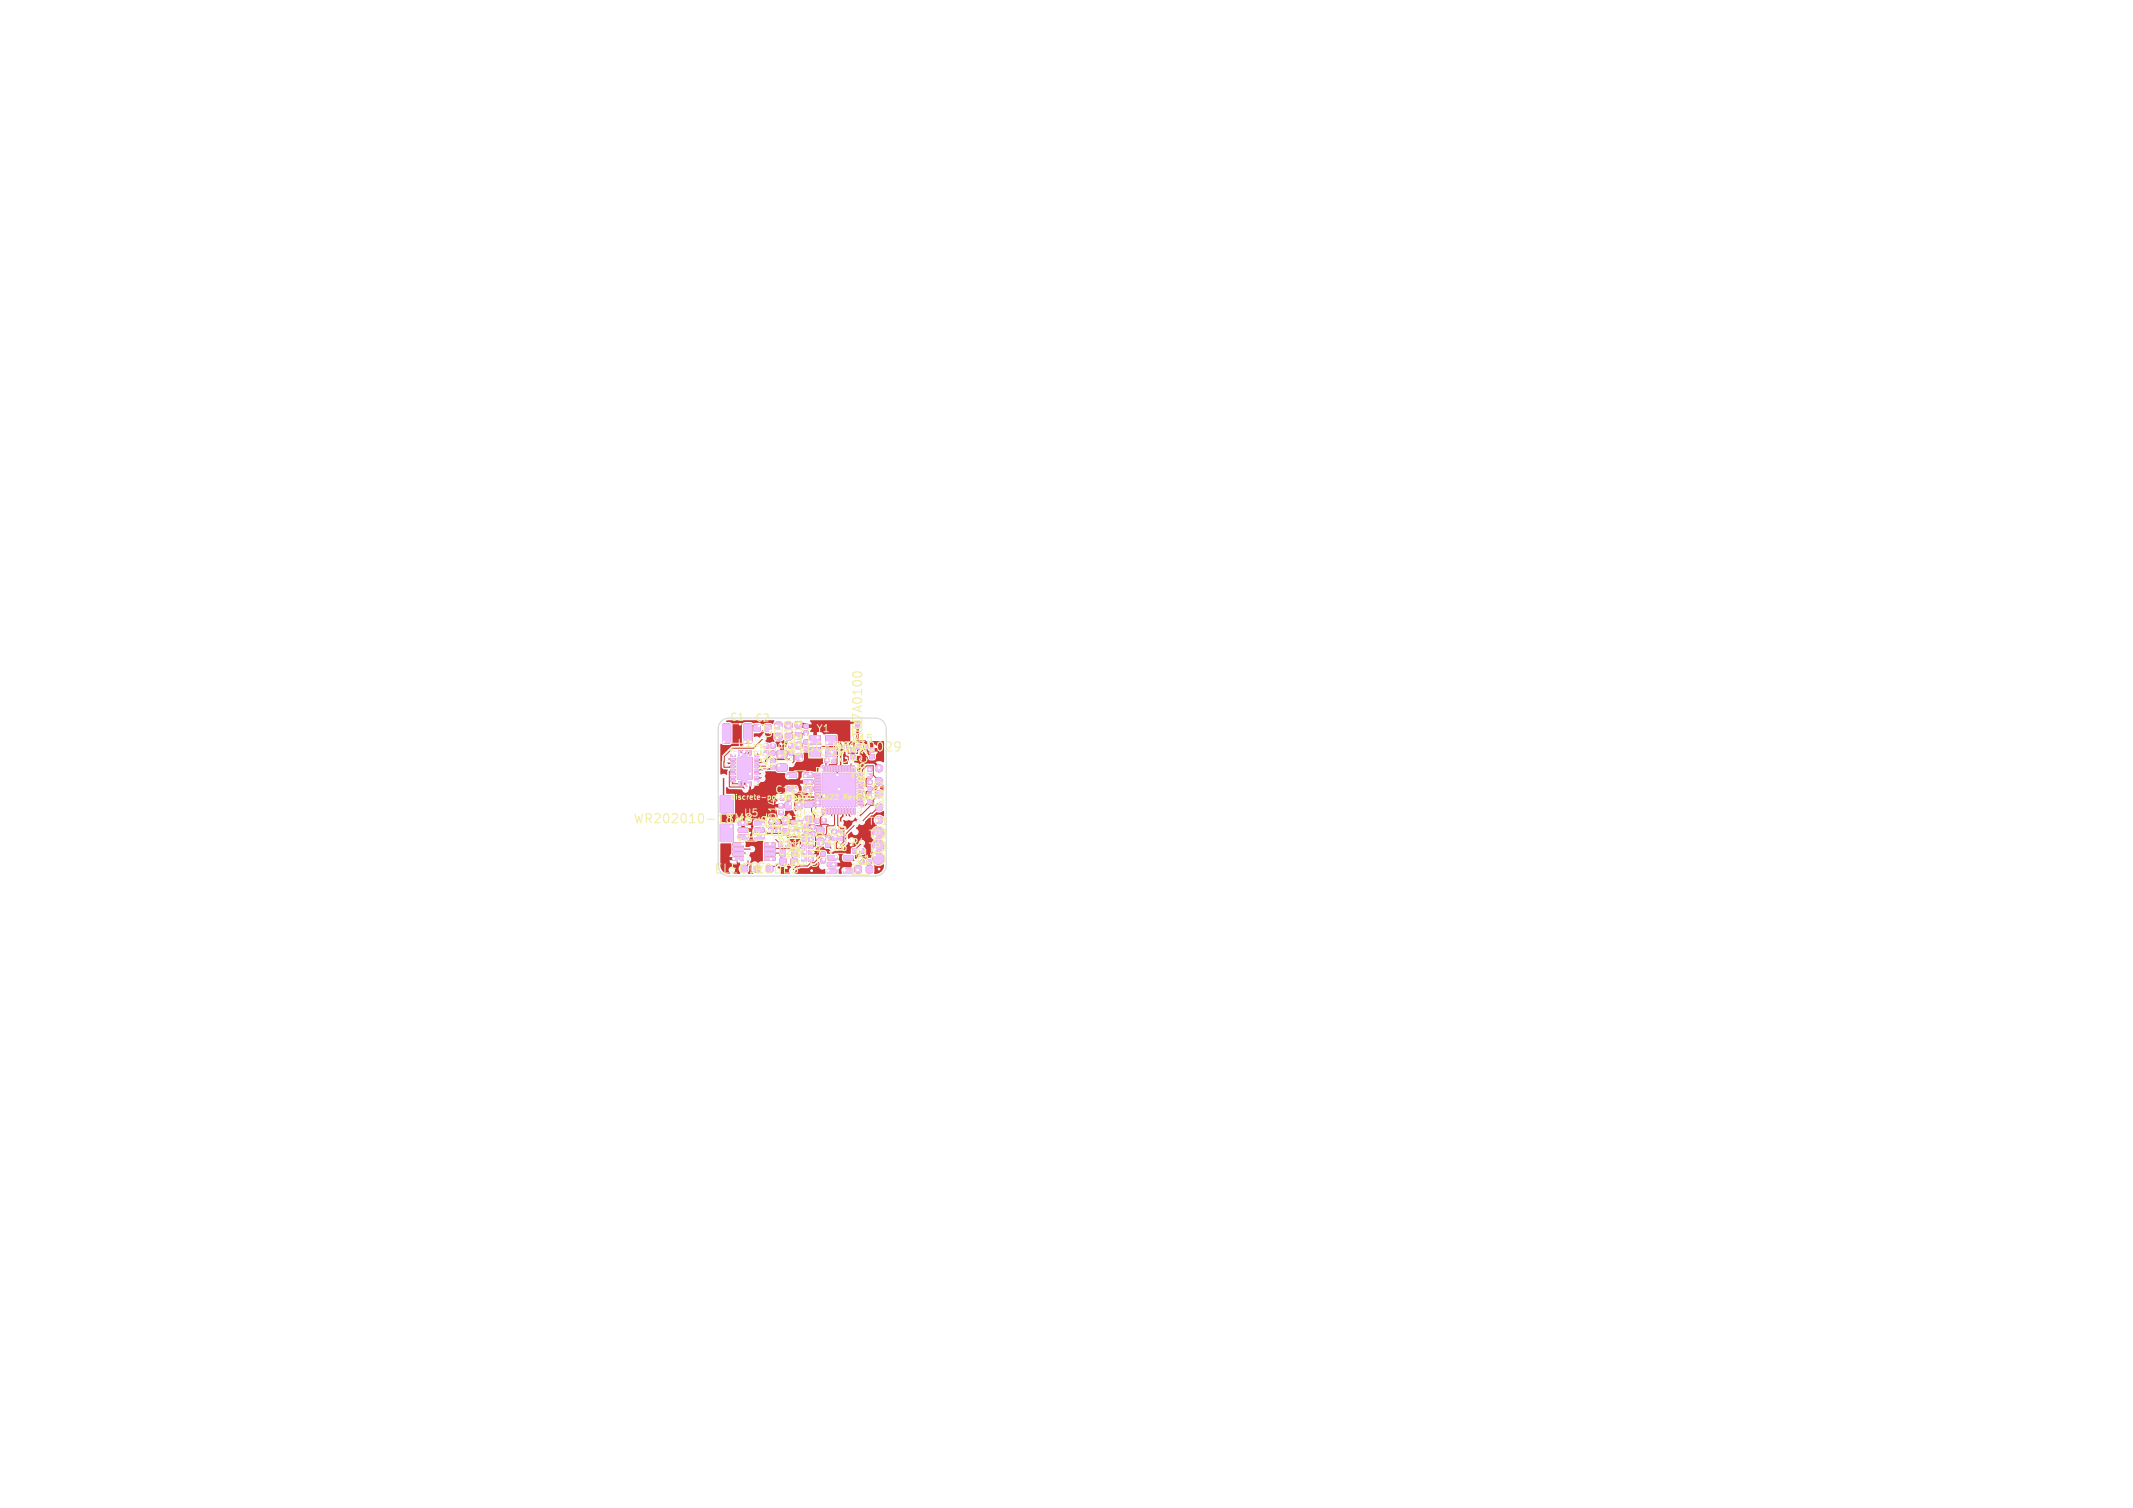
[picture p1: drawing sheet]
<svg xmlns="http://www.w3.org/2000/svg" width="297mm" height="210mm" viewBox="0 0 297 210" stroke-linecap="round" stroke-linejoin="round" font-family="sans-serif">
<defs><g id="words">
<g font-size="1.8" fill="#fff">
<text x="109.7" y="104.9">2450FM07A0029</text>
<text x="115.9" y="104.9">FL1</text>
<text x="120.3" y="108.7" transform="rotate(-90 120.3 108.7)">2450AT07A0100</text>
<text x="123.3" y="111.8" transform="rotate(-90 123.3 111.8)">J2</text>
<text x="88.1" y="114.9">WR202010-18M8-ID</text>
<text x="100" y="114.9">L1</text>
<text x="109.4" y="114.9">11uH</text>
<text x="104.2" y="121.9">J1</text>
</g>
<g font-size="1.8" fill="#f2eda1">
<text x="120.3" y="102.2" transform="rotate(-90 120.3 102.2)">E1</text>
<text x="123.3" y="112.7" transform="rotate(-90 123.3 112.7)">SWD</text>
</g>
<text font-size="1.8" fill="#d0d2cd" x="99.4" y="121.9">ELECTRODES</text>
<g font-size="1.4" fill="#fff">
<text x="101.5" y="100.6">C1</text>
<text x="105.1" y="100.7">C2</text>
<text x="102.6" y="104.2">U1</text>
<text x="106.3" y="105.5" transform="rotate(-90 106.3 105.5)">C3</text>
<text x="107.2" y="107.5" transform="rotate(-90 107.2 107.5)">C6C4</text>
<text x="107.7" y="102.9" transform="rotate(-90 107.7 102.9)">C7</text>
<text x="107.9" y="107.1" transform="rotate(-90 107.9 107.1)">C9</text>
<text x="109.1" y="102.9" transform="rotate(-90 109.1 102.9)">C8</text>
<text x="109.7" y="105.5" transform="rotate(-90 109.7 105.5)">C5</text>
<text x="110.5" y="106.2" transform="rotate(-90 110.5 106.2)">C27 C10</text>
<text x="111.8" y="105.4" transform="rotate(-90 111.8 105.4)">C32C11</text>
<text x="114" y="105.5">C33</text>
<text x="118.3" y="106.5" transform="rotate(-90 118.3 106.5)">C35</text>
<text x="118.5" y="103.6">R15</text>
<text x="107.8" y="110.7">C12</text>
<text x="110.3" y="112">U2</text>
<text x="113.2" y="113.9">L3</text>
<text x="113.2" y="111.1" transform="rotate(-90 113.2 111.1)">U3</text>
<text x="120.7" y="112.8" transform="rotate(-90 120.7 112.8)">C29</text>
<text x="120.7" y="109.2" transform="rotate(-90 120.7 109.2)">C26C34</text>
<text x="103.9" y="116.8">U4</text>
<text x="107" y="116.6" transform="rotate(-90 107 116.6)">C16</text>
<text x="108.1" y="117.2">R9</text>
<text x="108.3" y="114.3" transform="rotate(-90 108.3 114.3)">C14</text>
<text x="108.7" y="116.7" transform="rotate(-90 108.7 116.7)">C18</text>
<text x="110.1" y="116.6" transform="rotate(-90 110.1 116.6)">C19</text>
<text x="111" y="116.1" transform="rotate(-90 111 116.1)">R7</text>
<text x="112.5" y="119" transform="rotate(-90 112.5 119)">C23</text>
<text x="112.8" y="117.2" transform="rotate(-90 112.8 117.2)">C20</text>
<text x="113.5" y="118" transform="rotate(-90 113.5 118)">C25</text>
<text x="114.8" y="118.8" transform="rotate(-90 114.8 118.8)">R10</text>
<text x="115.9" y="118.7">U6</text>
<text x="116.6" y="117.9" transform="rotate(-90 116.6 117.9)">C31</text>
<text x="118.4" y="118.1">R4</text>
<text x="118.9" y="119.6">R14</text>
<text x="120.8" y="116.9">TP2</text>
<text x="120.8" y="115.1">TP1</text>
<text x="111.6" y="120.8" transform="rotate(-90 111.6 120.8)">R13</text>
<text x="112.5" y="120.8" transform="rotate(-90 112.5 120.8)">C24</text>
<text x="114.2" y="121" transform="rotate(-90 114.2 121)">C21</text>
<text x="119.2" y="120.4">D1</text>
</g>
<g font-size="1.4" fill="#f2eda1">
<text x="113.6" y="102.2">Y1</text>
<text x="103.5" y="113.9">U5</text>
<text x="108.9" y="111.5">C13</text>
<text x="120.7" y="111" transform="rotate(-90 120.7 111)">C28</text>
<text x="107.9" y="116.6" transform="rotate(-90 107.9 116.6)">C17</text>
<text x="108.2" y="118.1">R11</text>
<text x="108.2" y="119.3">C22</text>
<text x="111.6" y="119" transform="rotate(-90 111.6 119)">R12R8 L2</text>
<text x="118" y="117.9" transform="rotate(-90 118 117.9)">C30</text>
<text x="120.8" y="118.7">TP3</text>
</g>
<g font-size="1" fill="#f2eda1">
<text x="101.7" y="111.5">discrete-potentiostat</text>
<text x="117.6" y="111.5">RevC</text>
</g>
<g font-size="1" fill="#fff">
<text x="113.7" y="111.5">23x22</text>
<text x="120.9" y="111.5">6L</text>
</g>
</g></defs>
<g fill="#c83434" stroke="#c83434" stroke-width=".14">
<path d="M114.9 105.6h.5v.6h-.5z"/>
<path d="M115.8 105.6h.5v.6h-.5z"/>
<path d="M120.8 109.6h.6v.5h-.6z"/>
<path d="M105 101h.8v.8h-.8z"/>
<path d="M115 117.5h.6v.4h-.6z"/>
<path d="M115 116.5h.6v.4h-.6z"/>
<path d="M113.8 115.2h.8v.8h-.8z"/>
<path d="M115.3 112.6h.2v.8l-.2-.1z"/>
<path d="M115.7 112.6h.2l-.1 .8-.1-.1z"/>
<path d="M116.1 112.6h.2l-.1 .8-.1-.1z"/>
<path d="M116.5 112.6h.2v.8l-.2-.1z"/>
<path d="M116.9 112.6h.2v.8l-.2-.1z"/>
<path d="M117.3 112.6h.2v.8l-.2-.1z"/>
<path d="M117.7 112.6h.2l-.1 .8-.1-.1z"/>
<path d="M118.1 112.6h.2l-.1 .8-.1-.1z"/>
<path d="M118.5 112.6h.2v.8l-.2-.1z"/>
<path d="M118.9 112.6h.2v.8l-.2-.1z"/>
<path d="M118.1 106.7h.2v.7h-.2z"/>
<path d="M117.7 106.7h.2v.7h-.2z"/>
<path d="M117.3 106.7h.2v.7h-.2z"/>
<path d="M116.9 106.7h.2v.7h-.2z"/>
<path d="M116.5 106.7h.2v.7h-.2z"/>
<path d="M116.1 106.7h.2l-.1 .7h-.1z"/>
<path d="M115.7 106.7h.2v.7h-.2z"/>
<path d="M115.3 106.7h.2v.7h-.2z"/>
<path d="M114.9 106.7h.2v.7h-.2z"/>
<path d="M114.5 106.7h.2v.7h-.2z"/>
<path d="M113.5 107.7h.7v.1l-.7 .1z"/>
<path d="M113.5 108.1h.7v.1l-.7 .1z"/>
<path d="M113.5 108.5h.7v.2h-.7z"/>
<path d="M113.5 108.9h.7v.2h-.7z"/>
<path d="M113.5 109.3h.7v.2h-.7z"/>
<path d="M113.5 109.7h.7v.1l-.7 .1z"/>
<path d="M113.5 110.1h.7v.1l-.7 .1z"/>
<path d="M113.5 111.7h.7v.1l-.7 .1z"/>
<path d="M113.5 112.1h.7v.1l-.7 .1z"/>
<path d="M114.5 107.7h4.6v4.6h-4.6z"/>
<path d="M100.3 110.8h1.8v2.4h-1.8z"/>
<path d="M100.3 114.8h1.8v2.4h-1.8z"/>
<path d="M114.5 114h.5v.6h-.5z"/>
<path d="M115.2 119.2h1.2l.1 .5-.1 .1-1.1-.1-.1-.1z"/>
<path d="M115.2 120.1h1.2l.1 .5-.1 .1h-1.1l-.1-.2z"/>
<path d="M115.2 121.1h1.2l.1 .5-.1 .1-1.1-.1-.1-.1z"/>
<path d="M117.5 121.1h1.2l.1 .5-.1 .1-1.1-.1-.1-.1z"/>
<path d="M117.5 119.2h1.2l.1 .5-.1 .1-1.1-.1-.1-.1z"/>
<path d="M107.3 104.6h.6v.5h-.6z"/>
<path d="M107.3 103.7h.6v.5h-.6z"/>
<path d="M110.8 105h.8v.8h-.8z"/>
<path d="M115 102.4h1.4v1.3h-1.4z"/>
<path d="M112.8 102.4h1.4v1.3h-1.4z"/>
<path d="M120.8 111.4h.6v.5h-.6z"/>
<path d="M120.8 110.5h.6v.5h-.6z"/>
<path d="M108.2 106.5l1.3-.1 .1 .3v.5l-.2 .2h-1.1l-.1-.3z"/>
<path d="M108.2 104.6l1.3-.1 .1 .3v.5l-.2 .2h-1.1l-.1-.3z"/>
<path d="M112.6 119.4h.6v.5h-.6z"/>
<path d="M112.6 118.5h.6v.5h-.6z"/>
<path d="M121.1 105.1h.6v.5h-.6z"/>
<path d="M114.3 119.6h.6v.5h-.6z"/>
<path d="M114.3 118.7h.6v.5h-.6z"/>
<path d="M102.8 104.6h.3l-.1 .5h-.2z"/>
<path d="M101.8 105.1h.5v.2l-.5 .1z"/>
<path d="M101.8 105.6h.5v.2l-.5 .1z"/>
<path d="M101.8 106.1h.5v.2l-.5 .1z"/>
<path d="M101.8 106.6h.5v.2l-.5 .1z"/>
<path d="M101.8 107.1h.5v.2l-.5 .1z"/>
<path d="M101.8 107.6h.5v.2l-.5 .1z"/>
<path d="M101.8 108.1h.5v.2l-.5 .1z"/>
<path d="M101.8 108.6h.5v.2l-.5 .1z"/>
<path d="M102.8 108.9h.3l-.1 .5h-.2z"/>
<path d="M104.3 108.9h.3l-.1 .5h-.2z"/>
<path d="M105.1 108.6h.5v.2l-.5 .1z"/>
<path d="M105.1 108.1h.5v.2l-.5 .1z"/>
<path d="M105.1 107.6h.5v.2l-.5 .1z"/>
<path d="M105.1 107.1h.5v.2l-.5 .1z"/>
<path d="M105.1 106.6h.5v.2l-.5 .1z"/>
<path d="M105.1 106.1h.5v.2l-.5 .1z"/>
<path d="M104.3 104.6h.3l-.1 .5h-.2z"/>
<path d="M103.3 104.6h.2v.5h-.2z"/>
<path d="M103.3 108.9h.2v.5h-.2z"/>
<path d="M102.7 105.5h.6v-.4h.8v.4h.6v3h-.6v.4h-.8v-.4h-.6z"/>
<path d="M103.9 104.6h.2l-.1 .5h-.1z"/>
<path d="M103.9 108.9h.2l-.1 .5h-.1z"/>
<path d="M102.1 117.4h1.4v.4h-1.4z"/>
<path d="M102.1 118.1h1.4v.4h-1.4z"/>
<path d="M102.1 118.7h1.4v.4h-1.4z"/>
<path d="M102.1 119.4h1.4v.4h-1.4z"/>
<path d="M106.5 119.4h1.4v.4h-1.4z"/>
<path d="M106.5 118.7h1.4v.4h-1.4z"/>
<path d="M106.5 118.1h1.4v.4h-1.4z"/>
<path d="M106.5 117.4h1.4v.4h-1.4z"/>
<path d="M108.5 112.9h.5v.5h-.5z"/>
<path d="M108.5 112h.5v.5h-.5z"/>
<path d="M102.8 115.3h1.2l.1 .5-.1 .1h-1.1l-.1-.1z"/>
<path d="M102.8 116.3h1.2l.1 .5h-.1h-1.1l-.1-.1z"/>
<path d="M105.1 116.3h1.2l.1 .5h-.2h-1l-.1-.1z"/>
<path d="M105.1 115.3h1.2l.1 .5-.2 .1h-1l-.1-.1z"/>
<path d="M105.1 114.4h1.2l.1 .5h-.2h-1l-.1-.1z"/>
<path d="M120.8 119.7h.5v.6h-.5z"/>
<path d="M108.6 119.6h.8v.8h-.8z"/>
<path d="M109.4 111.8h.7v.8h-.7z"/>
<path d="M110.9 111.8h.8v.8h-.8z"/>
<path d="M108 100.6h.8v.8h-.8z"/>
<path d="M112 101.8h.5v.5h-.5z"/>
<path d="M112 100.9h.5v.5h-.5z"/>
<path d="M112.1 111.6h1l.1 .2v.5l-.2 .1h-.9l-.1-.2z"/>
<path d="M119.1 120.7h.8v.8h-.8z"/>
<path d="M120.7 120.7h.7v.8h-.7z"/>
<path d="M111.9 108.6h1.2l.1 .5-.1 .1h-1.1l-.1-.1z"/>
<path d="M111.9 107.7h1.2l.1 .5h-.1h-1.1l-.1-.1z"/>
<path d="M109.6 107.7h1.2l.1 .5h-.1h-1.1l-.1-.1z"/>
<path d="M109.6 109.6h1.2l.1 .5h-.1h-1.1l-.1-.1z"/>
<path d="M100.7 100.9l.8-.1 .2 .2 .1 2.2-.2 .3h-.8l-.2-.2z"/>
<path d="M103.6 100.9l.8-.1 .3 .2v2.2l-.2 .3h-.7l-.2-.2z"/>
<circle cx="122.3" cy="117.8" r=".75"/>
<circle cx="122.3" cy="119.6" r=".75"/>
<circle cx="122.3" cy="116" r=".75"/>
<circle cx="122.4" cy="107" r=".5"/>
</g>
<g fill="#ececec" stroke="#ececec" stroke-width=".14">
<circle cx="114.4" cy="107.2" r=".2"/>
<circle cx="110.8" cy="110" r=".2"/>
<circle cx="110" cy="111.9" r=".2"/>
<circle cx="119.6" cy="113" r=".2"/>
<circle cx="112.8" cy="107.8" r=".2"/>
<circle cx="112.5" cy="113.1" r=".2"/>
<circle cx="112.1" cy="108" r=".2"/>
<circle cx="111.5" cy="105.6" r=".2"/>
<circle cx="115.3" cy="121.3" r=".2"/>
<circle cx="105.6" cy="101.1" r=".2"/>
<circle cx="102.2" cy="105.1" r=".2"/>
<circle cx="104.5" cy="103.3" r=".2"/>
<circle cx="107.6" cy="103.7" r=".2"/>
<circle cx="115.8" cy="113.9" r=".2"/>
<circle cx="112.8" cy="119.6" r=".2"/>
<circle cx="117" cy="114.6" r=".2"/>
<circle cx="107.2" cy="117.5" r=".2"/>
<circle cx="101.3" cy="105.7" r=".2"/>
<circle cx="109.7" cy="108.1" r=".2"/>
<circle cx="108.8" cy="113" r=".2"/>
<circle cx="104.1" cy="119.7" r=".2"/>
<circle cx="103.4" cy="117.6" r=".2"/>
<circle cx="114.5" cy="120.7" r=".2"/>
<circle cx="116.4" cy="119.3" r=".2"/>
<circle cx="118.6" cy="113.9" r=".2"/>
<circle cx="106.3" cy="102.8" r=".2"/>
<circle cx="100.7" cy="108.2" r=".2"/>
<circle cx="100.8" cy="103.3" r=".2"/>
<circle cx="103.8" cy="110" r=".2"/>
<circle cx="114.7" cy="119.7" r=".2"/>
<circle cx="115.2" cy="116.9" r=".2"/>
<circle cx="113.9" cy="111.8" r=".2"/>
<circle cx="115.3" cy="114.6" r=".2"/>
<circle cx="119.1" cy="114.8" r=".2"/>
<circle cx="106.2" cy="107.7" r=".2"/>
<circle cx="102.9" cy="120" r=".2"/>
<circle cx="119.4" cy="121.1" r=".2"/>
<circle cx="108.7" cy="112.1" r=".2"/>
<circle cx="106.3" cy="102.3" r=".2"/>
<circle cx="103.6" cy="104.8" r=".2"/>
<circle cx="113.9" cy="102.7" r=".2"/>
<circle cx="122.4" cy="121" r=".2"/>
<circle cx="119.5" cy="114.3" r=".2"/>
<circle cx="116.6" cy="108" r=".2"/>
<circle cx="104.4" cy="107.7" r=".2"/>
<circle cx="116" cy="120.4" r=".2"/>
<circle cx="103.2" cy="105" r=".2"/>
<circle cx="112.7" cy="108.9" r=".2"/>
<circle cx="104.1" cy="109.3" r=".2"/>
<circle cx="113" cy="121.2" r=".2"/>
<circle cx="102.2" cy="119.6" r=".2"/>
<circle cx="116.8" cy="109.9" r=".2"/>
<circle cx="122.4" cy="106.9" r=".2"/>
<circle cx="105.2" cy="108.9" r=".2"/>
<circle cx="117.8" cy="113.9" r=".2"/>
<circle cx="104.7" cy="118.3" r=".2"/>
<circle cx="108.4" cy="106.6" r=".2"/>
<circle cx="119.6" cy="113.7" r=".2"/>
<circle cx="120" cy="114.4" r=".2"/>
<circle cx="106.2" cy="108.4" r=".2"/>
<circle cx="105.3" cy="103" r=".2"/>
<circle cx="117.6" cy="121.2" r=".2"/>
<circle cx="112.3" cy="102.3" r=".2"/>
<circle cx="101.2" cy="106.4" r=".2"/>
<circle cx="119.1" cy="115.9" r=".2"/>
<circle cx="104" cy="118.8" r=".2"/>
<circle cx="121.8" cy="119.1" r=".2"/>
<circle cx="107.3" cy="119.7" r=".2"/>
<circle cx="115.2" cy="105.9" r=".2"/>
</g>
<g fill="none" stroke="#c83434" stroke-width=".14">
<path d="M101.2 105.7h.6M101.8 107.3l-.3 .2v2l.2 .1h1.7l.4 .4M102 108.8v.3h.8M103 104.8l.1 .3M103.4 118.2h1.3M103.4 118.8h.6M103.4 109.1l.7 .1M103.7 107l.7 .8M104.1 119.7v.7M105.2 108.8v.1M105.5 107.2h.7M105.5 106.2h1"/>
<path d="M105.5 107.8h.6M105.5 108.3l.6 .1v.1M105.7 106.7h1.1M106.3 102.8l-1.4 1.4h-2.9l-1.2 1.2v.7v.7h1M106.8 116.1h2.3M107.8 118.1h2.3M109.8 116.5h1.6M110.7 111.5v1.3M110.8 111.4h2.7M112.5 108.9h.3M113 112.2v.7M113.3 115h1.1v.4"/>
<path d="M113.6 112.2v.7M113.8 102.7l-.3 .4M114.2 113.9v.9h1.2v-.2M114.4 107.2h.1M114.7 119.7v.1M115 106.1v.7M115.8 113.2v.6M116.2 113.4v1.4l-.1 .2h-.9l-.1 .1M116.5 105.5v.9h-1l-.1 .4M116.6 107.1v.9M116.7 113.2v1.7M116.8 109.9v.1"/>
<path d="M117.8 113.2v.6M118.2 113.2v.3l.3 .3M119.1 114.8l-1.3 1.3M120.6 106.7h1v1.3l.5 .5M121.5 112.1h-.3l-1.6 1.7M121.9 112.8l-.4 .4h-.3l-1.2 1.3M122.4 106.9v.1M115.9 120.4h.2M119.5 121.1l-.1 .1"/>
</g>
<path d="M100.8 108.2v2.9M101.8 106.3h-.4l-.2 .1M102.1 105.1v.1M104.5 101.1h.6M107.8 105.8h2.3M117.1 104.6v2.5M117.4 113.2v.5l-.3 .2v.7" fill="none" stroke="#c83434" stroke-width=".2"/>
<path d="M118 100.7h1.7" fill="none" stroke="#c83434" stroke-width=".3"/>
<path d="M102.1 119.6h.7" fill="none" stroke="#c83434" stroke-width=".15"/>
<g fill="#c83434">
<path d="M100.3 117.5h1.5v1a.7 .7 0 0 1-.2 .7v.2h1.4l.1 1a.87 .87 0 0 0 0 1.2h-1a.48 .48 0 0 0 .1-.7 .48 .48 0 0 0-.7 0 .63 .63 0 0 0 .2 .7 1.12 1.12 0 0 1-1.4-1.1v-.7h1.3l.2 .4 .8 .1v-.5h-2.3z"/>
<path d="M101.1 109.6h.1l.4 .3h1.3a.39 .39 0 0 1 .5 .3 .53 .53 0 0 0 .6 .2 .53 .53 0 0 0 .3-.5v-.6h-1.3a.14 .14 0 0 1-.2-.1 .14 .14 0 0 1 .1-.2h1.6l.1 .9 .3-.1 .2-.4 .7-.3a.44 .44 0 0 1 .5-.2 .64 .64 0 0 0 .2-.9l.1-.6h1.3l.4 .2 1 .1 .1 .1a.51 .51 0 0 0 0 .6 .51 .51 0 0 0 .6 .1l1-.1 .2-.2v-.4l-.1-.2-.2-.2h-1v-.6a.6 .6 0 0 0 .8-.5l.2-.2h.4a.46 .46 0 0 0 .5-.1 .46 .46 0 0 0 .1-.5v-.7h.6l.1 .6 .1 .2h1.5l.3-.1 .1 .2v.7a1.2 1.2 0 0 0-.6 .9l-.1 .1-.6 .1-.4-.2-1 .1-.3 .3v.5l-.2 .4 1.3 .1v.4l-1.3 .1 .2 .4v.5l.2 .2 .6 .2 .7-.1-.1 .5h.3l.1 .2h-2.6l-.1-.1-.2-.5a.56 .56 0 0 0 .7-.3 .56 .56 0 0 0 0-.6l-.3-.3h-1.3l-.2 .3 .1 .8-.3 .1-.4 .1a.52 .52 0 0 0-.8 .1 .52 .52 0 0 0 .3 .8l-.4 .5h1l.1 .4-.1 .1h-1l.3 .4 .1 .8h-.6v.6h.7l.1-.2h1.7l.1-.4-.3-.3h-.3v.7h-.6v-.4l.2-.3 .1-.5 .9-.1 .1 .2a.71 .71 0 0 0 .8 .6l-.1 .2-.3-.1v1l-.1 .1h-1l-.1-.2h-.4l-.1 .2h-1.9l-.1-.1v-1l-.3 .2-.3 .3-.2-.1h-1.2l-.2 .2-.1 .2 .1 .6-.1 .3 .1 .6a.75 .75 0 0 0 .3 1.1l1.1 .1-.1 2.7-.4 .1a.28 .28 0 0 1-.3 .2 .28 .28 0 0 1-.2-.2 .49 .49 0 0 0-.5 .1 .49 .49 0 0 0-.1 .6 1.06 1.06 0 0 0 .2 .9l-.7 .1-.1-.1a1.05 1.05 0 0 0 .2-1l.2-.1v-.5a.55 .55 0 0 0-.2-.9l.2-.4a.47 .47 0 0 0 .6-.6 .47 .47 0 0 0-.8-.2h-.5l.1-.4-.2-.4a.67 .67 0 0 0 .7-.8l.2-.5h-1.3l-.1-.4h1.4v-.5h-.9v.5h-.5v-1h1.4v-.2l-.4-.3-.5-.1v.6h-.5v-.6a.7 .7 0 0 0-.9 .7l-.1 .1-1.9-.1 .1-1h1.7l.3-.3-.1-2.5-.2-.2h-1z"/>
<path d="M110.8 121.2l.2-.2 .5-.1h1.1l.4-.4 .5-.1 .4-.4 .2 .3a.48 .48 0 0 0 .1 .7 .48 .48 0 0 0 .6 0l.1 .1 .1 .5-.1 .1h-4.2l-.1-.1z"/>
<path d="M112.7 118.5h1l-.1-.3 .3-.3h.7l.3 .3 .6 .1a.58 .58 0 0 0 .9 .1h1l.2-.4 .4-.5a.16 .16 0 0 1 .1-.2 .16 .16 0 0 1 .2 .1 .46 .46 0 0 0 .7-.1 .46 .46 0 0 0-.2-.7 .46 .46 0 0 0-.6 .2l-.1-.1v-.4l.5-.5a.47 .47 0 0 0 .4 .5 .47 .47 0 0 0 .5-.4 .47 .47 0 0 0-.3-.5v-.1l.5-.5a.48 .48 0 0 0 .5 .1 .48 .48 0 0 0 .3-.5l.8-.8 .3-.1 .5-.4a.99 .99 0 0 0 .9-.2l.1 .7-.1 .1a.77 .77 0 0 0-1.2 .1 .77 .77 0 0 0 .3 1.1v.1a1.12 1.12 0 0 0-.8 1.5l.3 .5a1.43 1.43 0 0 0-.1 1.6l-.2 .8-.4 .1a.39 .39 0 0 1-.6 0h-.2a.5 .5 0 0 0-.5-.3 .5 .5 0 0 0-.4 .4h-.1l-.1-.5 .4-.1a.27 .27 0 0 1 .4 .1h.5l.2-.3v-.6l-.3-.3v-.1a.47 .47 0 0 0 0-.8 .47 .47 0 0 0-.7 .5l-.5 .4a.42 .42 0 0 0-.5 .4l-.1 .6h-.9l-.3 .3v.5l.2 .2 1.1 .1 .2 .4-.2 .4h-.7a.5 .5 0 0 0-.6 .2 .5 .5 0 0 0 0 .6l-.1 .1-.3-.1v-.5l.2-.4-1.4-.1 .1-.4 1.3-.1v-.1a.52 .52 0 0 1-.1-.7 .47 .47 0 0 0-.7-.4h-1a.42 .42 0 0 0-.4-.5l-.6 .1-.1 .2-.1 .4-.3 .2-.1-.1 .1-.2h-1z"/>
<path d="M121.7 120.5a1.4 1.4 0 0 0 1.4-.1 1.1 1.1 0 0 1-1.4 1.2z"/>
<path d="M110 116.9h1.3l.1 .2a.32 .32 0 0 1 0 .6l-.5 .4h-.5l-.2-.2v-.6l-.3-.3z"/>
<path d="M117.4 114.2h.1a.6 .6 0 0 0 .8 0 .52 .52 0 0 0 .8-.3l.4 .3v.2l-.1 .1a.48 .48 0 0 0-.5-.1 .48 .48 0 0 0-.3 .5l-.7 .6-.2-.3-.3-.2 .1-.4z"/>
<path d="M114.5 107.7h1.5l.5 .2v-.3l.1-.1 .1 .4 .5-.2h1.5a.29 .29 0 0 1 .4 0 .29 .29 0 0 1 0 .4v3.8a.29 .29 0 0 1 0 .4 .29 .29 0 0 1-.4 0h-3.8a.29 .29 0 0 1-.4 0 .29 .29 0 0 1 0-.4v-.3l.2-.5h-.3l-.1-.1 .4-.1-.2-.5z"/>
<path d="M101.1 100.4l.4-.1 6.3 .1-.2 .4-.3-.1h-.6l-.3 .1-.2 .2h-.1a.46 .46 0 0 0-.6-.3h-.6l-.3-.1-.8-.1a.49 .49 0 0 0-.5 .5v2.3l.1 .2 .2 .3v.1h-1.7l-1.4 1.4v1.6l.2 .2 .6 .1-.1 .7a.72 .72 0 0 0-.9-.1v-4.1l.1-.1 .3 .2 .9-.1 .3-.2 .1-2.5a.5 .5 0 0 0-.5-.5h-.4z"/>
<path d="M121 103.3h2.1l-.1 2.9a1.16 1.16 0 0 0-1.1-.1l.8 .9-.3 .3-.5-.4-.1-.4-.2-.2-1.1 .1-.7 .6-.1 .4h-.3v-.3a.52 .52 0 0 0 .2-.6 .52 .52 0 0 0-.6-.3v-.1a.3 .3 0 0 1 .2-.3l.1-.5 .4-.2v-.5l.3-.2 .8 1.1a.42 .42 0 0 0 .4 .4h.5l.2-.1 .1-.7 .2-.4h-.9l-.1-.3v-.8h.5v.6h.5l-.1-.3-.3-.2-.7-.1z"/>
<path d="M108 103.3h.8l.3-.2 .2 .1a.26 .26 0 0 1 .4 .2l-.2 .6h-.4v1.2h-.4h-.1v-1.2h-.4z"/>
<path d="M102.8 104.8l1.7-.1 .1 .2-.1 .1h-1.6z"/>
<path d="M111 100.7h1.1l.1 .2h.8l-.2-.5 .1-.1h5.5v2.9h-.4l-.2 .3 .2 .2-.1 .1-.2-.2-.2 .2-.1-.1 .2-.2-.2-.2 .3 .1 .1-.1h-.8l.3 .4-.1 .1-.5-.4v-1l-.2-.2h-1.5l-.2 .1-.5-.3h-.5l-.1 1.3h-.4l-.1-1.3h-.3l-.1-.2 .2-.4h-1.5l-.1-.2h-.4z"/>
<path d="M105 102.2l.7-.1 .5-.4a.7 .7 0 0 0 .8 .4l.3 .1 .2-.1a.12 .12 0 0 1 .2 0 .12 .12 0 0 1 0 .2v.6l.2 .4h-.4a.86 .86 0 0 1-.9-.1 .47 .47 0 0 0 0-.7 .47 .47 0 0 0-.7 .2h-.2a.58 .58 0 0 0-.7-.1z"/>
</g>
<g fill="#fff" stroke="#fff" stroke-width=".14">
<circle cx="114.4" cy="107.2" r=".1"/>
<circle cx="110.8" cy="110" r=".1"/>
<circle cx="112.8" cy="107.8" r=".1"/>
<circle cx="112.2" cy="108" r=".1"/>
<circle cx="115.3" cy="121.3" r=".1"/>
<circle cx="102.2" cy="105.1" r=".1"/>
<circle cx="104.5" cy="103.3" r=".1"/>
<circle cx="107.6" cy="103.8" r=".1"/>
<circle cx="115.8" cy="113.9" r=".1"/>
<circle cx="117" cy="114.6" r=".1"/>
<circle cx="107.2" cy="117.5" r=".1"/>
<circle cx="101.2" cy="105.7" r=".1"/>
<circle cx="109.7" cy="108.1" r=".1"/>
<circle cx="108.8" cy="113" r=".1"/>
<circle cx="104.2" cy="119.6" r=".1"/>
<circle cx="103.4" cy="117.6" r=".1"/>
<circle cx="116.4" cy="119.3" r=".1"/>
<circle cx="118.6" cy="113.9" r=".1"/>
<circle cx="100.7" cy="108.2" r=".1"/>
<circle cx="100.8" cy="103.3" r=".1"/>
<circle cx="103.8" cy="109.9" r=".1"/>
<circle cx="114.7" cy="119.7" r=".1"/>
<circle cx="113.9" cy="111.8" r=".1"/>
<circle cx="115.4" cy="114.6" r=".1"/>
<circle cx="119.1" cy="114.8" r=".1"/>
<circle cx="102.9" cy="120" r=".1"/>
<circle cx="119.4" cy="121.2" r=".1"/>
<circle cx="103.6" cy="104.8" r=".1"/>
<circle cx="113.9" cy="102.7" r=".1"/>
<circle cx="122.4" cy="121" r=".1"/>
<circle cx="119.5" cy="114.3" r=".1"/>
<circle cx="116.6" cy="107.9" r=".1"/>
<circle cx="104.5" cy="107.7" r=".1"/>
<circle cx="116" cy="120.4" r=".1"/>
<circle cx="103.2" cy="105" r=".1"/>
<circle cx="112.8" cy="108.9" r=".1"/>
<circle cx="104.2" cy="109.2" r=".1"/>
<circle cx="102.2" cy="119.6" r=".1"/>
<circle cx="116.8" cy="109.9" r=".1"/>
<circle cx="122.4" cy="106.9" r=".1"/>
<circle cx="105.2" cy="108.9" r=".1"/>
<circle cx="117.9" cy="113.9" r=".1"/>
<circle cx="104.7" cy="118.2" r=".1"/>
<circle cx="108.5" cy="106.6" r=".1"/>
<circle cx="119.6" cy="113.8" r=".1"/>
<circle cx="120" cy="114.5" r=".1"/>
<circle cx="106.2" cy="108.5" r=".1"/>
<circle cx="105.3" cy="103" r=".1"/>
<circle cx="117.6" cy="121.2" r=".1"/>
<circle cx="112.2" cy="102.2" r=".1"/>
<circle cx="101.2" cy="106.5" r=".1"/>
<circle cx="119.1" cy="115.9" r=".1"/>
<circle cx="104" cy="118.8" r=".1"/>
<circle cx="107.3" cy="119.6" r=".1"/>
</g>
<g fill="#efc1ff" stroke="#efc1ff" stroke-width=".14">
<path d="M114.9 105.6h.5v.6h-.5z"/>
<path d="M115.8 105.6h.5v.6h-.5z"/>
<path d="M120.8 109.6h.6v.5h-.6z"/>
<path d="M105 101h.8v.8h-.8z"/>
<path d="M115 117.5h.6v.4h-.6z"/>
<path d="M115 116.5h.6v.4h-.6z"/>
<path d="M113.8 115.2h.8v.8h-.8z"/>
<path d="M115.3 112.6h.2v.8l-.2-.1z"/>
<path d="M115.7 112.6h.2l-.1 .8-.1-.1z"/>
<path d="M116.1 112.6h.2l-.1 .8-.1-.1z"/>
<path d="M116.5 112.6h.2v.8l-.2-.1z"/>
<path d="M116.9 112.6h.2v.8l-.2-.1z"/>
<path d="M117.3 112.6h.2v.8l-.2-.1z"/>
<path d="M117.7 112.6h.2l-.1 .8-.1-.1z"/>
<path d="M118.1 112.6h.2l-.1 .8-.1-.1z"/>
<path d="M118.5 112.6h.2v.8l-.2-.1z"/>
<path d="M118.9 112.6h.2v.8l-.2-.1z"/>
<path d="M118.1 106.7h.2v.7h-.2z"/>
<path d="M117.7 106.7h.2v.7h-.2z"/>
<path d="M117.3 106.7h.2v.7h-.2z"/>
<path d="M116.9 106.7h.2v.7h-.2z"/>
<path d="M116.5 106.7h.2v.7h-.2z"/>
<path d="M116.1 106.7h.2l-.1 .7h-.1z"/>
<path d="M115.7 106.7h.2v.7h-.2z"/>
<path d="M115.3 106.7h.2v.7h-.2z"/>
<path d="M114.9 106.7h.2v.7h-.2z"/>
<path d="M114.5 106.7h.2v.7h-.2z"/>
<path d="M113.5 107.7h.7v.1l-.7 .1z"/>
<path d="M113.5 108.1h.7v.1l-.7 .1z"/>
<path d="M113.5 108.5h.7v.2h-.7z"/>
<path d="M113.5 108.9h.7v.2h-.7z"/>
<path d="M113.5 109.3h.7v.2h-.7z"/>
<path d="M113.5 109.7h.7v.1l-.7 .1z"/>
<path d="M113.5 110.1h.7v.1l-.7 .1z"/>
<path d="M113.5 111.7h.7v.1l-.7 .1z"/>
<path d="M113.5 112.1h.7v.1l-.7 .1z"/>
<path d="M114.5 107.7h4.6v4.6h-4.6z"/>
<path d="M100.3 110.8h1.8v2.4h-1.8z"/>
<path d="M100.3 114.8h1.8v2.4h-1.8z"/>
<path d="M114.5 114h.5v.6h-.5z"/>
<path d="M115.2 119.2h1.2l.1 .5-.1 .1-1.1-.1-.1-.1z"/>
<path d="M115.2 120.1h1.2l.1 .5-.1 .1h-1.1l-.1-.2z"/>
<path d="M115.2 121.1h1.2l.1 .5-.1 .1-1.1-.1-.1-.1z"/>
<path d="M117.5 121.1h1.2l.1 .5-.1 .1-1.1-.1-.1-.1z"/>
<path d="M117.5 119.2h1.2l.1 .5-.1 .1-1.1-.1-.1-.1z"/>
<path d="M107.3 104.6h.6v.5h-.6z"/>
<path d="M107.3 103.7h.6v.5h-.6z"/>
<path d="M110.8 105h.8v.8h-.8z"/>
<path d="M115 102.4h1.4v1.3h-1.4z"/>
<path d="M112.8 102.4h1.4v1.3h-1.4z"/>
<path d="M120.8 111.4h.6v.5h-.6z"/>
<path d="M120.8 110.5h.6v.5h-.6z"/>
<path d="M108.2 106.5l1.3-.1 .1 .3v.5l-.2 .2h-1.1l-.1-.3z"/>
<path d="M108.2 104.6l1.3-.1 .1 .3v.5l-.2 .2h-1.1l-.1-.3z"/>
<path d="M112.6 119.4h.6v.5h-.6z"/>
<path d="M112.6 118.5h.6v.5h-.6z"/>
<path d="M121.1 105.1h.6v.5h-.6z"/>
<path d="M114.3 119.6h.6v.5h-.6z"/>
<path d="M114.3 118.7h.6v.5h-.6z"/>
<path d="M102.8 104.6h.3l-.1 .5h-.2z"/>
<path d="M101.8 105.1h.5v.2l-.5 .1z"/>
<path d="M101.8 105.6h.5v.2l-.5 .1z"/>
<path d="M101.8 106.1h.5v.2l-.5 .1z"/>
<path d="M101.8 106.6h.5v.2l-.5 .1z"/>
<path d="M101.8 107.1h.5v.2l-.5 .1z"/>
<path d="M101.8 107.6h.5v.2l-.5 .1z"/>
<path d="M101.8 108.1h.5v.2l-.5 .1z"/>
<path d="M101.8 108.6h.5v.2l-.5 .1z"/>
<path d="M102.8 108.9h.3l-.1 .5h-.2z"/>
<path d="M104.3 108.9h.3l-.1 .5h-.2z"/>
<path d="M105.1 108.6h.5v.2l-.5 .1z"/>
<path d="M105.1 108.1h.5v.2l-.5 .1z"/>
<path d="M105.1 107.6h.5v.2l-.5 .1z"/>
<path d="M105.1 107.1h.5v.2l-.5 .1z"/>
<path d="M105.1 106.6h.5v.2l-.5 .1z"/>
<path d="M105.1 106.1h.5v.2l-.5 .1z"/>
<path d="M104.3 104.6h.3l-.1 .5h-.2z"/>
<path d="M103.3 104.6h.2v.5h-.2z"/>
<path d="M103.3 108.9h.2v.5h-.2z"/>
<path d="M102.7 105.5h.6v-.4h.8v.4h.6v3h-.6v.4h-.8v-.4h-.6z"/>
<path d="M103.9 104.6h.2l-.1 .5h-.1z"/>
<path d="M103.9 108.9h.2l-.1 .5h-.1z"/>
<path d="M102.1 117.4h1.4v.4h-1.4z"/>
<path d="M102.1 118.1h1.4v.4h-1.4z"/>
<path d="M102.1 118.7h1.4v.4h-1.4z"/>
<path d="M102.1 119.4h1.4v.4h-1.4z"/>
<path d="M106.5 119.4h1.4v.4h-1.4z"/>
<path d="M106.5 118.7h1.4v.4h-1.4z"/>
<path d="M106.5 118.1h1.4v.4h-1.4z"/>
<path d="M106.5 117.4h1.4v.4h-1.4z"/>
<path d="M108.5 112.9h.5v.5h-.5z"/>
<path d="M108.5 112h.5v.5h-.5z"/>
<path d="M102.8 115.3h1.2l.1 .5-.1 .1h-1.1l-.1-.1z"/>
<path d="M102.8 116.3h1.2l.1 .5h-.1h-1.1l-.1-.1z"/>
<path d="M105.1 116.3h1.2l.1 .5h-.2h-1l-.1-.1z"/>
<path d="M105.1 115.3h1.2l.1 .5-.2 .1h-1l-.1-.1z"/>
<path d="M105.1 114.4h1.2l.1 .5h-.2h-1l-.1-.1z"/>
<path d="M120.8 119.7h.5v.6h-.5z"/>
<path d="M108.6 119.6h.8v.8h-.8z"/>
<path d="M109.4 111.8h.7v.8h-.7z"/>
<path d="M110.9 111.8h.8v.8h-.8z"/>
<path d="M108 100.6h.8v.8h-.8z"/>
<path d="M112 101.8h.5v.5h-.5z"/>
<path d="M112 100.9h.5v.5h-.5z"/>
<path d="M112.1 111.6h1l.1 .2v.5l-.2 .1h-.9l-.1-.2z"/>
<path d="M119.1 120.7h.8v.8h-.8z"/>
<path d="M120.7 120.7h.7v.8h-.7z"/>
<path d="M111.9 108.6h1.2l.1 .5-.1 .1h-1.1l-.1-.1z"/>
<path d="M111.9 107.7h1.2l.1 .5h-.1h-1.1l-.1-.1z"/>
<path d="M109.6 107.7h1.2l.1 .5h-.1h-1.1l-.1-.1z"/>
<path d="M109.6 109.6h1.2l.1 .5h-.1h-1.1l-.1-.1z"/>
<path d="M100.7 100.9l.8-.1 .2 .2 .1 2.2-.2 .3h-.8l-.2-.2z"/>
<path d="M103.6 100.9l.8-.1 .3 .2v2.2l-.2 .3h-.7l-.2-.2z"/>
<circle cx="122.3" cy="117.8" r=".75"/>
<circle cx="122.3" cy="119.6" r=".75"/>
<circle cx="122.3" cy="116" r=".75"/>
<circle cx="122.4" cy="107" r=".5"/>
</g>
<g fill="none" stroke="#f2eda1" stroke-width=".14">
<path d="M101.8 109.1v.3h.8M101.9 103.5h1.5M102.1 104.6h.5M103.5 117h3M105.6 109.1v.3h-.8M106 101.9h.3M108 104.3v.2M109.1 112.6v.2M110.6 107.3h1.6M111.4 110.5h.8M112.6 101.5v.2M112.6 102.2v3.3h4"/>
<path d="M114.2 106.9h-.5v.5M115 119.3v.2M115.5 106.3h.2M116.6 110.7l.1 .2-.5 .4h.5M103.5 120.2h3M116.2 122h1.6M121.1 120.3h-2.3v1.5h2.3"/>
<circle cx="122.3" cy="119.6" r=".95"/>
<circle cx="122.3" cy="116" r=".95"/>
<circle cx="122.3" cy="117.8" r=".95"/>
</g>
<path d="M118.8 93.8a.84 .84 0 0 1 1.2 .1v.1a.79 .79 0 0 1-1.3 0zM119 94.8h.7M105.2 114.1h.9M106.7 113.3v1.3M111.5 100.3v.6M116.3 115v.6M123.6 103.3l.4 .1 .1 .3v.2l-.8 .7h.8M125.3 103.9l-.2 .2-.4-.1-.1-.1v-.3l.1-.2 .4-.1 .2 .1a.84 .84 0 0 1-.3 1.2h-.3" fill="none" stroke="#f2eda1" stroke-width=".15"/>
<g fill="#f2eda1" stroke="#f2eda1" stroke-width=".14">
<path d="M115.5 118.6h.4l-.2 .3z"/>
<path d="M101.6 104.3h.5l-.3 .3z"/>
<path d="M102.8 116.8h.4l-.2 .3z"/>
</g>
<path d="M100 120.5v-19a1.5 1.5 0 0 1 1.5-1.5h20.4a1.5 1.5 0 0 1 1.5 1.5v19a1.5 1.5 0 0 1-1.5 1.5h-20.4" fill="none" stroke="#d0d2cd" stroke-width=".14"/>
<use href="#words"/>
</svg>
